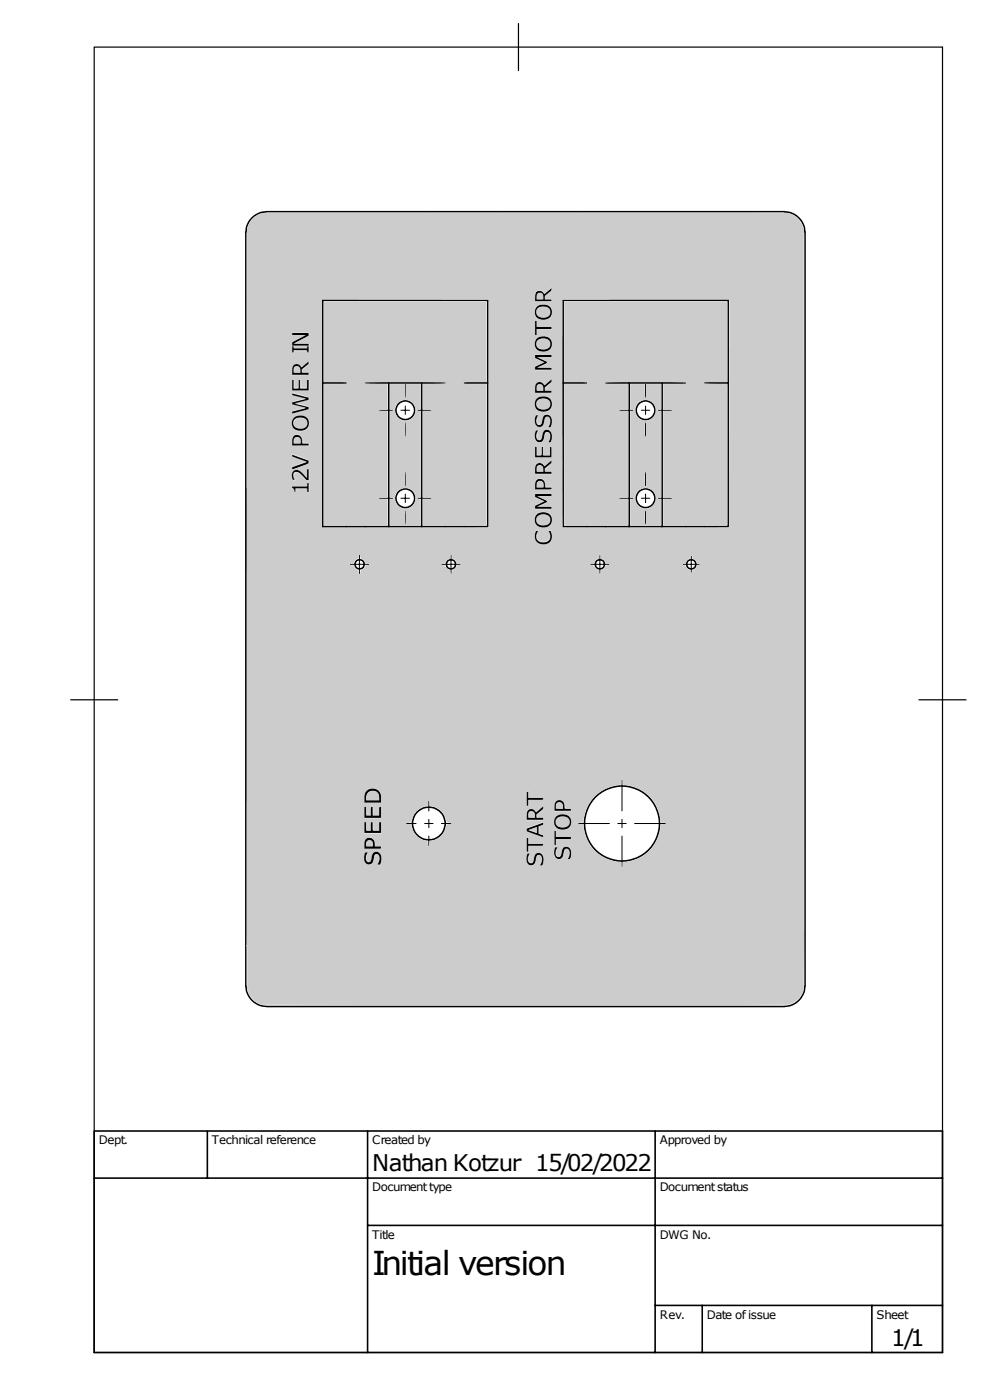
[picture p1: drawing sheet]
<svg xmlns="http://www.w3.org/2000/svg" width="210mm" height="297mm" viewBox="0 0 210 297" stroke-linecap="round" stroke-linejoin="round" font-family="sans-serif">
<defs><g id="words">
<text font-size="7" x="79" y="270.5">Initial version</text>
<g font-size="4.9">
<text x="65.5" y="105.1" transform="rotate(-90 65.5 105.1)">12V POWER IN</text>
<text x="117.1" y="115.7" transform="rotate(-90 117.1 115.7)">COMPRESSOR MOTOR</text>
<text x="80.9" y="183.8" transform="rotate(-90 80.9 183.8)">SPEED</text>
<text x="115.3" y="184" transform="rotate(-90 115.3 184)">START</text>
<text x="121.2" y="182.6" transform="rotate(-90 121.2 182.6)">STOP</text>
<text x="79" y="248.5">Nathan Kotzur 15/02/2022</text>
<text x="189.1" y="285.6">1/1</text>
</g>
<g font-size="2.5">
<text x="21" y="242.7">Dept.</text>
<text x="44.9" y="242.7">Technical reference</text>
<text x="78.9" y="242.7">Created by</text>
<text x="140" y="242.7">Approved by</text>
<text x="79" y="252.8">Document type</text>
<text x="139.9" y="252.8">Document status</text>
<text x="79" y="262.8">Title</text>
<text x="139.9" y="262.8">DWG No.</text>
<text x="140" y="279.7">Rev.</text>
<text x="149.9" y="279.7">Date of issue</text>
<text x="185.9" y="279.7">Sheet</text>
</g>
</g></defs>
<g fill="none" stroke="#000" stroke-width=".34">
<path d="M52.2 49.2v160M56.5 45a4.3 4.3 0 0 0-4.3 4.2M56.5 44.9h110M166.5 45a4.3 4.3 0 0 1 4.2 4.2M170.8 49.2v160M68.5 63.7h35v48h-35zM119.5 63.7h35v48h-35zM68.5 81.2h4.9M77.5 81.2h16.9M82.5 81.2v30.5M89.4 81.2v30.5M98.5 81.2h5"/>
<path d="M119.5 81.2h5M128.5 81.2h17M133.5 81.2v30.5M140.5 81.2v30.5M149.5 81.2h5M52.2 209.2a4.3 4.3 0 0 0 4.3 4.3M56.5 213.5h110M170.7 209.2a4.3 4.3 0 0 1-4.2 4.3M20 239.9h179.9v47h-179.9zM44 239.9v10M78 239.9v47M139 239.9v47"/>
<path d="M20 249.9h179.9M78 260h121.9M139 276.9h60.9M149 276.9v10M185 276.9v10"/>
<circle cx="86" cy="87" r="1.98"/>
<circle cx="137" cy="87" r="1.98"/>
<circle cx="76.3" cy="119.7" r=".98"/>
<circle cx="86" cy="105.7" r="1.98"/>
<circle cx="95.7" cy="119.7" r=".98"/>
<circle cx="127.3" cy="119.7" r=".98"/>
<circle cx="137" cy="105.7" r="1.98"/>
<circle cx="146.7" cy="119.7" r=".98"/>
<circle cx="91" cy="174.7" r="3.5"/>
<circle cx="132" cy="174.7" r="8"/>
</g>
<path d="M20 10h179.9v276.9h-179.9zM110 5v10M15 148.5h10M194.9 148.5h10" fill="none" stroke="#000" stroke-width=".25"/>
<g fill="none" stroke="#000" stroke-width=".21">
<path d="M80.5 87h2.8M85 87h1.9M86 81.5v2.8M86 86.1v1.8M86 89.7v2.8M88.6 87h2.8M131.4 87h2.9M136.1 87h1.7M136.9 81.5v2.8M136.9 86.1v1.8M136.9 89.7v2.8M139.6 87h2.9"/>
<path d="M74.3 119.7h3.9M76.2 117.8v3.9M80.5 105.7h2.8M85 105.7h1.9M86 100.2v2.8M86 104.8v1.8M86 108.4v2.8M88.6 105.7h2.8M93.7 119.7h3.9M95.7 117.8v3.9M125.3 119.7h3.9M127.3 117.8v3.9"/>
<path d="M131.4 105.7h2.9M136.1 105.7h1.7M136.9 100.2v2.8M136.9 104.8v1.8M136.9 108.4v2.8M139.6 105.7h2.9M144.9 119.7h3.4M146.6 118v3.4M86.2 174.7h2.1M90.1 174.7h1.8M91 170v2M91 173.8v1.8"/>
<path d="M91 177.4v2.1M93.6 174.7h2.1M122.7 174.7h6.6M131.1 174.7h1.7M132 165.5v6.5M132 173.8v1.8M132 177.4v6.5M134.6 174.7h6.6"/>
</g>
<g fill="#ccc">
<path d="M68.7 64h34.5v17.1h-3.6a1.53 1.53 0 0 0-1.4 .2 1.54 1.54 0 0 0 1.4 .2h3.6v29.9h-13.5v-5.5l1.9-.2-1.9-.1v-18.4l1.9-.2-1.9-.1v-5.4l4.1-.1 .9-.2-1.3-.1h-7.5h-7.4l-1.3 .1 .9 .2 4.1 .1v5.4l-1.9 .1 1.9 .2v18.4l-1.9 .1 1.9 .2v5.5h-13.5v-29.9h3.6a1.54 1.54 0 0 0 1.4-.2 1.53 1.53 0 0 0-1.4-.2h-3.6z"/>
<path d="M119.7 64h34.6v17.1h-4.3l-.8 .1 .9 .2 4.2 .1v29.9h-13.6v-5.5l1.9-.2-1.9-.1v-18.4l1.9-.2-1.9-.1v-5.4h3.6a1.54 1.54 0 0 0 1.4-.2l-.1-.1a232.5 232.5 0 0 0-17.2 0l-.1 .1a1.54 1.54 0 0 0 1.4 .2h3.6v5.4l-2.1 .1 2.1 .2v18.4l-2 .1 2 .2v5.5h-13.6v-29.9h3.5a1.54 1.54 0 0 0 1.5-.2 1.54 1.54 0 0 0-1.5-.2h-3.5z"/>
<path d="M62.6 89.1a1.45 1.45 0 0 1 1.6-.4 1.45 1.45 0 0 1 1 1.4 1.57 1.57 0 0 1-2.8 0z"/>
<path d="M62.6 92.9a.76 .76 0 0 1 .9-.1 .76 .76 0 0 1 .3 .9v.3h-1.4z"/>
<path d="M62.6 77.9a.73 .73 0 0 1 .9 0 .73 .73 0 0 1 .2 .9v.3h-1.3z"/>
<path d="M62.3 71.1h2.5l-2.8 1.5v.8h3.5v-.5h-3.1l2.9-1.5-2.7 1.5h3v1.9l-.1-1.4h-.3v.5h-2.8v-.5h-.4l-.1 1.4v-2.2l2.7-1.5z"/>
<path d="M62.4 74.4h2.8v.5h.3v-1.4l-.3-.1h.3l.1 1.4v-1.9v1.4a.36 .36 0 0 1-.1 .6 .36 .36 0 0 1-.5-.3l-.5-.1a3.2 3.2 0 0 0-2.1 .2v.2z"/>
<path d="M61.9 70.7l3.7-.2v.4l-.1 .3v-.6h-3.5v.5z"/>
<path d="M62.9 77.2l.5 .1a.9 .9 0 0 0 1.6-.3l.6-.4a1.33 1.33 0 0 1-.9 1.5l-.5 .5 .1 .4a1.49 1.49 0 0 1 1.3 .3l-.1 .2v-.4h-1.4v-.7l1.4-1.1v-.7l-1.5 1.4a1.07 1.07 0 0 0-1.1-.8z"/>
<path d="M62.2 77.5l.4-.2a1.39 1.39 0 0 0-.6 1.7v.6h2.5h-2.7l.2-1.6z"/>
<path d="M62 80.5v2.3h3.5v-2.3l.1 2.5-3.6-.1-.1-1.5z"/>
<path d="M62.4 80.9v1.3h.9l.1-1.6v1.8h-1z"/>
<path d="M63.8 80.6l.1 1.6h1.2v-1.5v1.7h-1.3z"/>
<path d="M62.6 85.5l2.9-.7v-.5a.44 .44 0 0 1 .1 .5 .44 .44 0 0 1-.5 .2l-2.2 .5 2.6 .7z"/>
<path d="M61.9 83.3h.3l3.3 .9-3.5-.9v.5z"/>
<path d="M62 83.8l2.9 .7-2.8 .7 2.4-.7z"/>
<path d="M62 85.3v.5l2.9 .7-2.9 .7 2.3-.7-2.2-.7-.2-.1z"/>
<path d="M61.9 87.3l.1 .4 3.5-.9-3.5 1z"/>
<path d="M65.5 86.3v.5z"/>
<path d="M62.4 92.4a1.29 1.29 0 0 1 1.4 0 1.29 1.29 0 0 1 .5 1.3l.3 .2 1 .1v.6l-3.6-.1h3.5v-.5h-1.3a1.35 1.35 0 0 0-1.3-1.8l-.7 .5z"/>
<path d="M62 93.1v1.4l-.1-.3z"/>
<path d="M61.9 96.3l3.5 1.3-3.4-1.3v.5z"/>
<path d="M65.5 97.7l.1 .5z"/>
<path d="M62.1 96.9l3 1-3 1.1 2.6-1.1z"/>
<path d="M62 99.1l-.1 .4z"/>
<path d="M62 100.2l-.1 .7 .2 1-.2-.9z"/>
<path d="M62.5 100.3a1.27 1.27 0 0 1 1.7 .7l.8 .9-.9-.8a1.26 1.26 0 0 0-1.4-.7l-.2 .3 .2 1.2h-.5h.4l-.3-.9z"/>
<path d="M62.3 99.9l.2-.2a1.99 1.99 0 0 1 2.1 1l.5 .6v-1.7v1.9l-.8-.9a1.48 1.48 0 0 0-2.1-.6z"/>
<path d="M65.2 99.5h.3a4.7 4.7 0 0 1 0 2.5h-.4h.4v-2.4z"/>
<path d="M61.9 103.3l3.2-.2v-.6l.3-.1 .2 .2-.1 1.8v-1.9h-.3v.7h-3.2v.3a.65 .65 0 0 1 .5 .8l-.6-.7z"/>
<path d="M62.8 103.7h2.4l-.1 .6a.49 .49 0 0 0-.6-.6l-1.5 .1-.2 .5z"/>
<path d="M114.2 62.2a.75 .75 0 0 1 .8 .1 .75 .75 0 0 1 .2 .8v.3h-1.3v-.8z"/>
<path d="M113.7 61.9a.95 .95 0 0 1 1.5-.1 1.04 1.04 0 0 0-1.3-.1 1.04 1.04 0 0 0-.4 1.2v1h3.3l-3.4 .1 .1-1.5z"/>
<path d="M115.3 61.9l.2 .3 1.6-1.3-1.6 1.4z"/>
<path d="M115.6 62.8l1.3-1.1-.2 .3a1.65 1.65 0 0 0-.9 1.2l1.1 .2h-1.3z"/>
<path d="M114.1 65.5a1.55 1.55 0 0 1 2.6 .7 1.46 1.46 0 0 1-1.4 1.2 1.46 1.46 0 0 1-1.5-1.1z"/>
<path d="M113.9 65a1.92 1.92 0 0 1 2.1-.3 1.92 1.92 0 0 1 1.2 1.8 1.61 1.61 0 0 1-1.7 1.4 1.68 1.68 0 0 0 1.6-2 1.68 1.68 0 0 0-2.3-1.3 1.63 1.63 0 0 0-1.4 1.5 1.63 1.63 0 0 0 1.2 1.7 1.63 1.63 0 0 1-.7-2.8z"/>
<path d="M113.5 68.1v2.9z"/>
<path d="M113.9 68.2l.1 1h3.1v.2h-3.2z"/>
<path d="M113.9 69.8h3.2v.2h-3.1l-.1 1z"/>
<path d="M114.1 72.2a1.55 1.55 0 0 1 2.6 .7 1.46 1.46 0 0 1-1.4 1.2 1.46 1.46 0 0 1-1.5-1.1z"/>
<path d="M113.9 71.7a1.99 1.99 0 0 1 3.3 1.2 1.61 1.61 0 0 1-1.7 1.7 1.68 1.68 0 0 0 1.6-2 1.68 1.68 0 0 0-2.3-1.2 1.63 1.63 0 0 0-1.4 1.5 1.63 1.63 0 0 0 1.2 1.6 1.64 1.64 0 0 1-.7-2.8z"/>
<path d="M113.4 75.2l3.5 .1h-3.4v.7l2 .9-2 .9 1.8-.9-.8-.4a1.07 1.07 0 0 1-1.1-1.3z"/>
<path d="M114 75.8h2.4h-2l1.5 .9z"/>
<path d="M116.1 76.8v.2z"/>
<path d="M114 78l2-.9-1.6 .9h2.2z"/>
<path d="M113.5 77.8v.7h3.4l-3.5 .1z"/>
<path d="M114.6 81.1l1.1 .4 1.4-1.2v.5l-.1-.4-1.5 1.4-.3-.5z"/>
<path d="M113.7 81.3l.8-.2a1.02 1.02 0 0 0-1 1.2v1.1h2.7h-2.8z"/>
<path d="M114.1 81.7a.75 .75 0 0 1 .9 0 .75 .75 0 0 1 .2 .9v.3h-1.3z"/>
<path d="M115.6 82.2l1.4-1.1-.6 .6a.83 .83 0 0 0-.6 1l1.2 .2h-1.4z"/>
<path d="M114.2 84.9a1.49 1.49 0 0 1 1.6-.3 1.49 1.49 0 0 1 .9 1.3 1.47 1.47 0 0 1-1.5 1 1.47 1.47 0 0 1-1.4-1.2z"/>
<path d="M113.6 88.1l.6-.1h-.5l-.2 .5a1.74 1.74 0 0 0 .7 2 1.35 1.35 0 0 0 1.4-1.5 .59 .59 0 0 1 .6-.6 .59 .59 0 0 1 .5 .7l-.1 .7-.4 .8h.6l-.4 .1-.2-.1a1.66 1.66 0 0 0 0-2.2l-.5 .3a1.94 1.94 0 0 1-1.2 2 1.23 1.23 0 0 1-1.1-1.7z"/>
<path d="M114.2 88.1l-.1 .4a1.57 1.57 0 0 0 .2 1.4 .6 .6 0 0 0 .7-.8 1.17 1.17 0 0 1 1.4-1.2 1.95 1.95 0 0 1 .5 2.7l.2-.7a1.37 1.37 0 0 0-1.4-2 2.07 2.07 0 0 0-.8 1.9 .58 .58 0 0 1-.8 .2 .58 .58 0 0 1-.2-.8z"/>
<path d="M114.2 91.4l-.1 .3a1.06 1.06 0 0 0 .4 1.6l.4-.5a2.46 2.46 0 0 1 .8-1.6 1.22 1.22 0 0 1 1.2 .3 1.22 1.22 0 0 1 .3 1.3l-.3 1a2.1 2.1 0 0 0-.5-2.5 .93 .93 0 0 0-1.3 .9 .93 .93 0 0 1-.9 1.2 1.46 1.46 0 0 1 0-2z"/>
<path d="M113.6 91.4a1.77 1.77 0 0 0 .7 2.5 1.14 1.14 0 0 0 1.2-1.4 .64 .64 0 0 1 .7-.8 .64 .64 0 0 1 .5 .9l-.2 .8-.3 .4a1.41 1.41 0 0 0-.1-2.1 2.16 2.16 0 0 0-.7 1.5 1.03 1.03 0 0 1-1.3 .7 1.03 1.03 0 0 1-.7-1.2z"/>
<path d="M113.8 91.3h.4z"/>
<path d="M115.3 94.7l.2 1.7h1.1v-1.2v1.3h-1.3z"/>
<path d="M115 94.7h.3z"/>
<path d="M113.9 94.8l.1 1.6h.9v-1.5v1.6h-1z"/>
<path d="M113.5 94.7v2.3h3.6v-1.5v1.6h-3.7z"/>
<path d="M113.7 98.5a1.12 1.12 0 0 1 1.8 .3l1.6-1.3v.5l-.1-.4-1.5 1.4a1.07 1.07 0 0 0-1.4-.7 1.07 1.07 0 0 0-.6 1.4v.9h3.4h-3.5l.1-1.5z"/>
<path d="M115.6 99.4l1.4-1.1-.7 .7a.66 .66 0 0 0-.4 1l1 .1h-1.3z"/>
<path d="M114.1 98.9a.75 .75 0 0 1 .9 0 .75 .75 0 0 1 .2 .9v.3h-1.3v-.9z"/>
<path d="M114.8 101.5a1.12 1.12 0 0 1 .9 1.4v.4h1.3h-1.3a1.48 1.48 0 0 0-.9-1.8z"/>
<path d="M114.1 102.2a.78 .78 0 0 1 1 0 .78 .78 0 0 1 .2 .9v.2h-1.4v-.7z"/>
<path d="M113.8 101.8l.5-.3a1.37 1.37 0 0 0-.8 1.8v.5h2.7h-2.8l.1-1.2z"/>
<path d="M113.4 104.7l3.6 .1h-3.5v.7l2 .9-2 .9v.7h3.5l-3.6 .1v-.5a2.87 2.87 0 0 1 1.9-1.2l-1.8-.9z"/>
<path d="M114 105.3h2.6h-2.2l1.6 .9z"/>
<path d="M116.1 106.3v.2z"/>
<path d="M114 107.5l2.1-.9-1.7 .9h2.3z"/>
<path d="M114.2 109.4a1.54 1.54 0 0 1 2.5 .7 1.41 1.41 0 0 1-2.1 1.2 1.11 1.11 0 0 1-.4-1.9z"/>
<path d="M113.8 112.5l.6 .1a1.37 1.37 0 0 0-.3 1.5 1.37 1.37 0 0 0 1.3 .8 1.39 1.39 0 0 0 1.1-.9 1.39 1.39 0 0 0-.3-1.5h.6h-.6a1.43 1.43 0 0 1 .3 1.9 1.43 1.43 0 0 1-1.8 .5 1.43 1.43 0 0 1-.4-2.4z"/>
<path d="M113.7 112.6a1.86 1.86 0 0 0 .9 2.8 1.86 1.86 0 0 0 2.5-1.7l-.3-1.2a1.9 1.9 0 0 1-1.5 3.1 1.9 1.9 0 0 1-1.6-3z"/>
<path d="M111.8 167.9h.4v1.2l2.9 .1h-2.9v-1.3z"/>
<path d="M111.7 168v2.9z"/>
<path d="M112.2 169.7h2.8h-2.8v1a.28 .28 0 0 1-.1 .3 .28 .28 0 0 1-.4-.1h.5z"/>
<path d="M112 171.9a1.3 1.3 0 0 1 1.8 .3l1.4-1.2-1.5 1.4a1.05 1.05 0 0 0-1.3-.7 1.05 1.05 0 0 0-.7 1.3v1h3.6v-.5v.6h-3.7l.1-1.6z"/>
<path d="M112.3 172.3a.77 .77 0 0 1 1 0 .77 .77 0 0 1 .2 1v.2h-1.4z"/>
<path d="M113.9 172.8l1.3-1.1-.4 .4a1.13 1.13 0 0 0-.8 1.2l1.3 .2h-1.4z"/>
<path d="M111.9 175.7l3.3-1.3z"/>
<path d="M112.2 176l1.7-.6v1.3z"/>
<path d="M114.3 175.3l.8-.3a.82 .82 0 0 0-.7 1.2 .69 .69 0 0 0 .8 .9l-.9-.3z"/>
<path d="M111.7 175.8v.5z"/>
<path d="M111.7 176.4l3.6 1.2v-.4v.5z"/>
<path d="M111.8 177.6l.4 .1z"/>
<path d="M112.2 177.7v1.2h2.6h-2.6z"/>
<path d="M111.7 177.8v2.9h.5v-1.3h3l-3 .1v1.1l-.4 .2a6.3 6.3 0 0 1-.1-3z"/>
<path d="M111.9 181h.4l.2 .1a1.5 1.5 0 0 0 0 1.9l.4-.1 .2-.3a1.77 1.77 0 0 1 1-1.7 1.68 1.68 0 0 1 1 2.7l.1-.2a1.61 1.61 0 0 0-.9-2.5 1.35 1.35 0 0 0-1.1 1.6 .57 .57 0 0 1-.6 .6 .57 .57 0 0 1-.5-.6v-.7l.4-.7h-.6a1.69 1.69 0 0 0 .8 2.5 1.18 1.18 0 0 0 1-1.3l.1-.4a.6 .6 0 0 1 .8-.4 .6 .6 0 0 1 .3 .8l-.1 .8-.3 .5v-.2a1.31 1.31 0 0 0-.2-1.9 1.83 1.83 0 0 0-.6 1.5 1.05 1.05 0 0 1-1.3 .6 1.05 1.05 0 0 1-.7-1.2v-.9z"/>
<path d="M114.5 183.7h.5z"/>
<path d="M118 170a1.18 1.18 0 0 1 1.3-.2 1.18 1.18 0 0 1 .6 1.2l.1 .6h-.2a1.36 1.36 0 0 0-1.3-1.8 1.4 1.4 0 0 0-.9 1.8v.5h3.6v-.4l.1 .3-.8 .2h-3v-.5a2.35 2.35 0 0 1 .5-1.7z"/>
<path d="M118.2 170.4a.78 .78 0 0 1 1 0 .78 .78 0 0 1 .2 .9v.3h-1.4v-.7z"/>
<path d="M118.3 173.6a1.51 1.51 0 0 1 2.5 .8 1.54 1.54 0 0 1-2.5 .8l-.3-.7v-.5z"/>
<path d="M117.6 176.2l.4 .1h-.4v3h.4h-.3a4.7 4.7 0 0 1-.2-2.8z"/>
<path d="M118 176.3l.1 1.2h2.8l.4 .1v.3l-.1 .1v-.5h-3.2z"/>
<path d="M118 178.2v.8z"/>
<path d="M118 178h2.8h-2.7l-.1 1.2z"/>
<path d="M117.7 179.7h.1a1.77 1.77 0 0 0 .6 2.5 1.29 1.29 0 0 0 1.3-1.5 .59 .59 0 0 1 .6-.7 .59 .59 0 0 1 .5 .8l-.1 .9-.4 .5a1.66 1.66 0 0 0 0-2.1 1.39 1.39 0 0 0-.8 1.4 1.06 1.06 0 0 1-1.3 .7 1.06 1.06 0 0 1-.7-1.3z"/>
<path d="M118.3 179.8l-.1 .2a1.35 1.35 0 0 0 .3 1.6 1.43 1.43 0 0 0 .7-1.3 1.04 1.04 0 0 1 1.2-.8 1.04 1.04 0 0 1 .8 1.1l.1 .8-.3 .7 .1-.2a1.7 1.7 0 0 0-.8-2.4 1.3 1.3 0 0 0-1.2 1.6 .6 .6 0 0 1-.7 .6 .6 .6 0 0 1-.4-.8z"/>
<path d="M117.8 179.7h.5z"/>
<path d="M78.1 168.1a1.42 1.42 0 0 1 1.7-.2 1.42 1.42 0 0 1 .7 1.6v.3h-2.8l.1-1z"/>
<path d="M79.1 171.2l.1 1.7h1.2v-1.5v1.6h-1.3z"/>
<path d="M77.7 171.5l.1 1.4h.8l.1-1.6v1.7h-1z"/>
<path d="M77.3 171.2v2.3h3.6v-2.3v2.4h-3.6l-.1-1.1z"/>
<path d="M77.3 174.5l.4-.1h-.4v2.4h3.6v-2.4h-.4h.2a.91 .91 0 0 1 .3 1.2v1.3h-3.8z"/>
<path d="M77.7 174.7l.1 1.6h.8l.1-1.7v1.7h-1z"/>
<path d="M79.1 174.4l.1 1.9h1.2v-1.7v1.7h-1.3z"/>
<path d="M78.8 174.4h.3z"/>
<path d="M77.6 178a1.15 1.15 0 0 1 1.4-.3 1.15 1.15 0 0 1 .6 1.3l.1 .2a.84 .84 0 0 0 1 .3l.3 .2-.1 .3v-.4h-1.4a1.32 1.32 0 0 0-1.4-1.9 1.45 1.45 0 0 0-.8 1.8v.5h3.4l-3.6 .1 .2-1.6z"/>
<path d="M78 178.3a.78 .78 0 0 1 .9 .1 .78 .78 0 0 1 .2 .9v.3h-1.4l.1-.9z"/>
<path d="M77.4 180.9h.6h-.5a1.82 1.82 0 0 0 .5 2.5 1.53 1.53 0 0 1-.7-2.1z"/>
<path d="M78 181a1.61 1.61 0 0 0 .2 1.8 .97 .97 0 0 0 .6-1.1l.4-.8-.2 .5a1.96 1.96 0 0 1-.5 1.5 .7 .7 0 0 1-.8-.3 .7 .7 0 0 1 0-.8z"/>
<path d="M79.3 180.9a1.08 1.08 0 0 1 1.2 0 1.08 1.08 0 0 1 .5 1.2v.1a.98 .98 0 0 1-.9 1.4l-.1-.2a1.95 1.95 0 0 0 .1-2h-.4l-.2 .3a1.98 1.98 0 0 1-1 1.7 1.47 1.47 0 0 0 .9-1.6 .59 .59 0 0 1 .7-.6 .59 .59 0 0 1 .4 .8l-.1 .6-.4 .9h.6a1.99 1.99 0 0 0-.5-2.7l-.5-.1z"/>
<path d="M52.5 200.6h118.1l-.2 9.6a4.7 4.7 0 0 1-5.4 2.9l-53.6 .2-53.6-.2a4.4 4.4 0 0 1-5-2.3l-.3-2.1z"/>
<path d="M99.2 200.5l13.6 .1z"/>
<path d="M99.2 197.8h13.6v2.7h-13.6z"/>
<path d="M104.2 200h2.4v.5h-2.4z"/>
<path d="M104.2 200.5h2.4z"/>
<path d="M104.2 200.5l2.4 .1z"/>
<path d="M104.2 200.6h2.4v.8h-2.4z"/>
<path d="M120.9 200.5l13.6 .1z"/>
<path d="M120.9 200.5h13.6v4.9h-13.6z"/>
<path d="M120.9 197.4h13.6v3.1h-13.6z"/>
<path d="M123.5 200.5h8.4z"/>
<path d="M112.4 200.5h8.8z"/>
<path d="M53.6 46.5l.8-.6 1.2-.7h111.8a4.3 4.3 0 0 1 3 4.8l.1 150.5h-118.1v-152.1l.6-1.1zM126.1 168.9a9.2 9.2 0 0 0-2.4 5.5l-1.1 .3 .9 .1a.53 .53 0 0 1 .3 .8 8.3 8.3 0 0 0 7.9 7.3l.3 1.1 .1-.3a.68 .68 0 0 1 .2-.8 8.3 8.3 0 0 0 7.9-8l1.1-.2-1.1-.3a8.4 8.4 0 0 0-8.1-8l-.1-1.1-.2 1.1a9.5 9.5 0 0 0-5.7 2.5zM111.8 181.1a1.76 1.76 0 0 0 .9 2.6 1.49 1.49 0 0 0 1.2-1.6l.4-.6a.92 .92 0 0 1 .4 1.5l-.2 .6 .5 .1a1.73 1.73 0 0 0-.8-2.8 1.03 1.03 0 0 0-.9 .9 1.17 1.17 0 0 1-.6 1.2l-.3-.1a1.78 1.78 0 0 1 .1-1.8l-.3-.1zM77.5 180.8a1.95 1.95 0 0 0 .4 2.6 1.13 1.13 0 0 0 1.5-1.2l.1-.5 .4-.4a1.33 1.33 0 0 1 .1 2l.1 .3a.57 .57 0 0 0 .8-.4 2.03 2.03 0 0 0-.7-2.5 1.19 1.19 0 0 0-1.5 1.4l-.1 .4-.4 .3a1.39 1.39 0 0 1-.2-1.9zM117.8 179.7a1.61 1.61 0 0 0 .8 2.6l.3-.1a1 1 0 0 0 .7-1.1l.1-.5 .4-.5a1.13 1.13 0 0 1 .4 1.7l-.2 .3 .3 .2a1.17 1.17 0 0 0 .7-1.6 1.06 1.06 0 0 0-.9-1.2 1.06 1.06 0 0 0-1.2 .8l-.3 1-.4 .3a1.77 1.77 0 0 1-.2-1.9zM111.8 177.6l-.1 1.6 .1 1.6h.3l.1-.2v-1.1h2.7l.4-.2v-.2l-.4-.2h-2.7v-1.1l-.1-.2zM77.7 177.9a1.48 1.48 0 0 0-.5 1.3l-.1 .9 3.7-.1 .2-.2-.3-.3a.95 .95 0 0 1-1-.3 1.29 1.29 0 0 0-.6-1.3 1.29 1.29 0 0 0-1.4 0zM88.1 172.3l-.8 1.9a.73 .73 0 0 1-.9 .3l-.3 .2 1.1 .2a4.1 4.1 0 0 0 3.3 3.5l.4 1.1 .2-.7a.86 .86 0 0 1 1-.5 4.3 4.3 0 0 0 2.7-3.4l1.1-.2-.3-.2a.76 .76 0 0 1-1-.7 3.9 3.9 0 0 0-3.5-2.9l-.2-1-.2 1.1-1.2 .3zM117.7 176.2l-.2 1.5 .2 1.6h.3l.1-.2v-1.1h2.8l.4-.1v-.3l-.4-.1h-2.8v-1.1l-.1-.2zM111.9 175.7l-.2 .5a5.9 5.9 0 0 0 2.8 1.3l.8 .1a.58 .58 0 0 0-.7-.7 1.28 1.28 0 0 1 .7-2l-.1-.5zM77.3 174.4l-.1 2.5h3.8l-.1-2.5-.5 .1v1.8h-1.2v-1.8l-.3-.1-.2 .1-.1 1.8h-.8l-.1-1.8zM117.9 173.2a1.83 1.83 0 0 0 0 2.3 1.83 1.83 0 0 0 2.3 .5 1.7 1.7 0 0 0 1.1-2 1.7 1.7 0 0 0-2-1.3l-.6 .1zM112 171.8l-.3 .7-.1 1.6h3.7v-.6l-.3-.1a.79 .79 0 0 1-1-.3l1.1-1.3 .2-.4-.1-.4-1.4 1.2a1.33 1.33 0 0 0-1.8-.4zM77.3 171.2a3.6 3.6 0 0 0 .1 2.4h3.5l.1-1.9-.1-.5h-.4l-.1 1.7h-1.2v-1.6l-.4-.1-.2 1.7h-.8l-.1-1.6zM118.1 169.9a2.35 2.35 0 0 0-.6 2.3h3.3l.5-.2-.1-.3-.1-.1h-1.1a1.63 1.63 0 0 0-1.2-1.9zM111.8 167.8l-.1 1.6 .1 1.6h.3l.1-.2v-1.1h2.7l.4-.1v-.3l-.4-.2h-2.7v-1.1l-.1-.1zM77.8 167.7a4.5 4.5 0 0 0-.7 2.6h3.9a2.58 2.58 0 0 0-1.3-3 2.06 2.06 0 0 0-1.9 .4zM74.2 119.7v.1l.9 .2 .7 .9 .4 .9 .4-.9 .4-.2a1.47 1.47 0 0 1 1.4-.9l-.2-.2a.76 .76 0 0 1-1-.7l-.1-.1a.83 .83 0 0 1-.7-1l-.2-.1-.1 .1-.1 .3a.46 .46 0 0 1-.4 .6l-.5 .6a.57 .57 0 0 1-.7 .3zM93.6 119.7l.2 .2a.78 .78 0 0 1 .9 .6l.2 .2a.92 .92 0 0 1 .8 1v.1a1.47 1.47 0 0 1 .9-1.3l.3-.4 .9-.3a1.68 1.68 0 0 1-1.4-1.1l-.5-.3-.2-.8-.1 .2a.59 .59 0 0 1-.5 .9l-.4 .4a.93 .93 0 0 1-1.1 .6zM127.2 117.6l-.1 .8-.2 .2a.98 .98 0 0 0-.8 .9l-.9 .3 .7 .1 .4 .5a1.68 1.68 0 0 1 1 1.4 1.47 1.47 0 0 1 .9-1.3l.5-.6 .6-.1-.2-.2a.77 .77 0 0 1-.9-.7l-.2-.1a.86 .86 0 0 1-.6-1.2zM146.5 118l-.1 .4-1 1-.6 .4 .6 .3 1.3 1.4 .2-.4 1-1 .6-.3-1.5-1.2-.2-.6zM113.7 112.6a1.91 1.91 0 0 0 0 2.2 1.91 1.91 0 0 0 2.1 .7 1.83 1.83 0 0 0 1-3l-.6 .1a1.35 1.35 0 0 1 .1 1.9 1.35 1.35 0 0 1-2 0 1.35 1.35 0 0 1 .1-1.9l-.3-.1zM68.3 63.5v48.5l35.4-.1v-48.3zM113.7 109.2a1.76 1.76 0 0 0-.1 2 1.76 1.76 0 0 0 1.9 .8 1.72 1.72 0 0 0 1.7-2 1.72 1.72 0 0 0-2.2-1.4l-1 .3zM119.2 63.5l.1 48.4h35.4v-48.4zM113.4 104.7a.76 .76 0 0 0 .5 1l1.4 .7-.9 .4a1.04 1.04 0 0 0-1 1.3h3.2l.3-.1 .2-.2-.2-.3h-2.5l1.8-1.1-1.8-1.1h2.5l.1-.1v-.3l-.4-.2zM61.9 103.3v.3l.8 .8 .3-.7h1.6l.4 .2a.39 .39 0 0 0 .1 .4 .39 .39 0 0 0 .4 .1l.1-1-.1-1-.4 .1v.6h-2.9zM113.9 101.7a2.93 2.93 0 0 0-.5 2.1h3.2l.4-.1v-.3l-.2-.1h-1.1a1.27 1.27 0 0 0-.2-1.4 1.27 1.27 0 0 0-1.3-.3zM62.3 99.9a1.55 1.55 0 0 0-.2 2l.6-.1-.2-1.2a.74 .74 0 0 1 1.2 .1l1.2 1.1 .6 .3 .1-1.3-.1-1.3-.4 .1v1.7l-1.2-1.3a1.18 1.18 0 0 0-1.6-.1zM113.8 98.4l-.3 .4-.1 1.8h3.5l.1-.5-1-.1-.3-.2 1-1.2a1.13 1.13 0 0 0 .4-1.1l-1.6 1.3a1.12 1.12 0 0 0-1.7-.4zM61.9 96.2v.1a.57 .57 0 0 0 .4 .7l2.3 1a7.1 7.1 0 0 0-2.7 1.3v.2a9.8 9.8 0 0 0 3.7-1.4v-.3l-.4-.3zM113.5 94.7l-.1 2.4h3.7v-1.2a1.15 1.15 0 0 0-.3-1.3l-.2 .5v1.3h-1.1l-.1-1.6-.2-.2-.3 .2v1.6h-.9l-.1-1.6zM62.3 92.4l-.3 .8a1.22 1.22 0 0 0 0 1.3l3.6 .1v-.6l-.2-.1a.95 .95 0 0 1-1.1-.2 1.28 1.28 0 0 0-.6-1.3 1.28 1.28 0 0 0-1.4 0zM113.7 91.3a1.6 1.6 0 0 0 .8 2.6 1.12 1.12 0 0 0 1-1.2l.2-.5 .4-.5a1.21 1.21 0 0 1 .1 2l.1 .2a.55 .55 0 0 0 .8-.5 1.6 1.6 0 0 0-1-2.3 .92 .92 0 0 0-1 .9 1.16 1.16 0 0 1-.7 1.3 1.77 1.77 0 0 1-.2-1.9zM62.2 88.8a1.77 1.77 0 0 0 .1 2.1 1.77 1.77 0 0 0 2 .5 1.72 1.72 0 0 0 1.3-2 1.72 1.72 0 0 0-2.1-1.3l-.5 .1zM113.7 88a1.75 1.75 0 0 0 .6 2.7 1.42 1.42 0 0 0 1.3-1.7l.2-.5h.5a1.83 1.83 0 0 1-.1 2.1l.3 .1a1.47 1.47 0 0 0 .5-2.2 .95 .95 0 0 0-.9-.7 .95 .95 0 0 0-1 .7l-.2 1a.44 .44 0 0 1-.7 .4l-.1-.7 .1-1.2zM61.9 83.3l.1 .5 2.6 .7-2.6 .8-.1 .4 .1 .1 2.3 .7-2.3 .7-.1 .3v.3l2.8-.7 .9-.4v-.4l-.2-.1-2.5-.7 2.6-.7 .1-.3-.1-.3-3.3-.9zM113.7 84.7a1.76 1.76 0 0 0-.1 2 1.76 1.76 0 0 0 1.9 .7 1.72 1.72 0 0 0 1.7-1.9 1.72 1.72 0 0 0-2.2-1.5l-1 .4zM113.7 81.3l-.3 2.1 3.5-.1 .1-.4-1-.1-.3-.3 1-1.1a1.14 1.14 0 0 0 .4-1.1 2.97 2.97 0 0 1-1.6 1.2 1.34 1.34 0 0 0-1.8-.2zM62 80.5a3.6 3.6 0 0 0 .1 2.4l3.5 .1v-2l-.1-.5h-.3l-.1 1.7h-1.2l-.1-1.6-.4-.1-.1 1.7h-.9v-1.6zM62.2 77.5l-.4 2.1 3.7-.1 .1-.4-1.1-.1-.3-.3 1.3-1.3 .1-.7-.4 .1-.7 .6a.64 .64 0 0 1-1-.1l-.6-.1zM113.4 75.2a.76 .76 0 0 0 .5 1l1.4 .7-.9 .4a1.03 1.03 0 0 0-1 1.3h3.2l.3-.1 .2-.2-.2-.3h-2.5l1.8-1.1-1.8-1.1h2.5l.1-.1v-.3l-.4-.2zM61.9 70.7v.3l.2 .1h2.5l-2.7 1.5v2.1l.2 .2 .3-.2a4.1 4.1 0 0 1 2.7 0l.3 .2 .2-.1v-1.9h-2.9l2.1-1.2a1.06 1.06 0 0 0 .8-1.2l-3.3 .1zM113.8 71.8a1.75 1.75 0 0 0-.1 2.2 1.75 1.75 0 0 0 2.1 .6 1.7 1.7 0 0 0 1.3-2 1.7 1.7 0 0 0-2.1-1.3 1.42 1.42 0 0 0-1.2 .5zM113.6 68.1l-.2 1.5 .2 1.5h.3l.1-.2v-.9h3.1v-.8h-3.1v-.9l-.1-.2zM113.8 65.1a1.75 1.75 0 0 0-.1 2.2 1.75 1.75 0 0 0 2.1 .6 1.7 1.7 0 0 0 1.3-2 1.7 1.7 0 0 0-2.1-1.3 1.42 1.42 0 0 0-1.2 .5zM113.8 61.8l-.3 .4-.1 1.8 3.5-.1 .1-.4-1-.1-.3-.3 1-1.1a1.13 1.13 0 0 0 .4-1.1l-1.6 1.3a1.12 1.12 0 0 0-1.7-.4z"/>
<path d="M82.7 81.5h3.1l.1 2.9 .2-2.9h3.1v5.4l-.8 .1 .8 .2v18.4l-.7 .1 .5 .2 .1 .4 .1 5.1h-6.5v-5.5l.8-.2-.8-.1v-18.4l.8-.2-.8-.1zM85.9 108.2l-.1 1.6 .1 1.5 .2-1.5zM83.8 105.7a2.2 2.2 0 0 0 4.4 0 2.2 2.2 0 0 0-4.4 0zM85.9 100l-.1 1.5a2.26 2.26 0 0 0 .2 1.7l.1-1.6zM85.9 89.5l-.1 1.6 .1 1.6 .2-1.6zM83.8 87.1a2.2 2.2 0 0 0 4.4 0 2.2 2.2 0 0 0-4.4 0z"/>
<path d="M133.7 81.5h3.1l.1 2.9 .2-2.9h3.2v5.4l-.9 .1 .9 .2v18.4l-.8 .1 .8 .2v5.5h-6.6v-5.5l.7-.2-.7-.1v-18.4l.7-.2-.7-.1zM136.9 108.2l-.1 1.6 .1 1.5 .2-1.5zM134.8 105.7a2.2 2.2 0 0 0 4.4 0 2.2 2.2 0 0 0-4.4 0zM136.9 100l-.1 1.5a2.26 2.26 0 0 0 .2 1.7l.1-1.6zM136.9 89.5l-.1 1.6 .1 1.6 .2-1.6zM134.7 87.1a2.2 2.2 0 0 0 4.4 0 2.2 2.2 0 0 0-4.4 0z"/>
<path d="M62.4 88.6a1.89 1.89 0 0 1 2.3-.3 1.89 1.89 0 0 1 .8 2.2 2.02 2.02 0 0 1-2.4 .9 1.7 1.7 0 0 1-.7-2.8zM62.3 88.7a1.73 1.73 0 0 0-.1 2.2 1.73 1.73 0 0 0 2.1 .5 1.68 1.68 0 0 0 1.2-2.1 1.68 1.68 0 0 0-2.1-1.1z"/>
<path d="M108 58.8h21.3v4.7h-10.1v7.9h-11.2zM113.5 68.1l-.1 .4v2.4a.26 .26 0 0 0 .3 .2 .26 .26 0 0 0 .3-.2v-.9h3.1v-.8h-3.1a.92 .92 0 0 0-.3-1.1zM113.9 65a1.74 1.74 0 0 0-.2 2.2 1.74 1.74 0 0 0 2 .7 1.72 1.72 0 0 0 1.4-2.1 1.72 1.72 0 0 0-2.3-1.2zM113.8 61.8l-.3 .7-.1 1.5v-.3a2.28 2.28 0 0 1 .5-2 .92 .92 0 0 1 1.2 0h-.1a.98 .98 0 0 0-1.5 .9v1.3h3.3l.2-.1v-.4h-1.4l.1-.7 1.2-1-.2 .3a1.56 1.56 0 0 0-.9 1.3l.3 .1-.2-.1a.57 .57 0 0 1 .3-.9 1.42 1.42 0 0 0 .9-1.5l-1.6 1.2a1.11 1.11 0 0 0-1.7-.3z"/>
<path d="M113.9 84.5a1.94 1.94 0 0 1 2.1-.4 1.94 1.94 0 0 1 1.2 1.8 2.01 2.01 0 0 1-3.2 1.2 1.83 1.83 0 0 1-.1-2.6zM113.9 84.6a1.79 1.79 0 0 0 .2 2.4 1.79 1.79 0 0 0 2.4 0 1.79 1.79 0 0 0 .2-2.4 2.26 2.26 0 0 0-2.8 0z"/>
<path d="M110.6 92.7h2.8a1.08 1.08 0 0 0 1.1 1.2 1.08 1.08 0 0 0 1-1.2h1.1l-.4 1a.47 .47 0 0 0 .6 .2 .47 .47 0 0 0 .3-.5l.1-.7h2l.1 6.3h-3a1.37 1.37 0 0 0 .8-1.5l-1.6 1.3a1.08 1.08 0 0 0-1.1-.6 1.08 1.08 0 0 0-.9 .8h-2.9zM113.5 94.7l-.1 2.4h3.7v-1.2a1.17 1.17 0 0 0-.3-1.3l-.2 .4v1.5h-1.3v-1.8l.2 1.7-.1-1.3v-.3l-.2-.2-.3 .3v1.5h-.9v-1.6l-.2-.2z"/>
<path d="M113.9 109a1.94 1.94 0 0 1 2.1-.4 1.94 1.94 0 0 1 1.2 1.9 2.01 2.01 0 0 1-3.2 1.1 1.83 1.83 0 0 1-.1-2.6zM113.9 109.1a1.72 1.72 0 0 0-.2 2.1 1.72 1.72 0 0 0 2.1 .7 1.68 1.68 0 0 0 1.3-2.2 1.68 1.68 0 0 0-2.3-1z"/>
<path d="M117.9 173.2a2.09 2.09 0 0 1 3.3 .8 1.96 1.96 0 0 1-1.1 2 1.96 1.96 0 0 1-2.2-.4l-.4-1.2 .1-.6zM117.9 173.3a1.74 1.74 0 0 0 0 2.1 1.74 1.74 0 0 0 2.1 .6 1.69 1.69 0 0 0 1.1-2.2 1.69 1.69 0 0 0-2.2-1z"/>
<path d="M113.5 177.1l1.7 .6a.53 .53 0 0 0 0-.6 .53 .53 0 0 0-.6-.2l-.2-.5h3.1v2.3l.2 .6 .3-.1 .1-1.2a7.2 7.2 0 0 0 3.2-.1v-.2l-.3-.2-2.9-.1v-1h5.8a8.4 8.4 0 0 0 3.3 5v3.1h-13.7l.1-1.4a1.4 1.4 0 0 1 .8-1.5 1.86 1.86 0 0 1 .1 2.1h.4a1.63 1.63 0 0 0 .5-1.7 1.63 1.63 0 0 0-1.3-1.1l-.6 .3v-1.7h1.6l.2-.1v-.3l-.3-.2h-1.5zM117.7 179.7a1.82 1.82 0 0 0 .6 2.5 1.03 1.03 0 0 0 1.3-1.1 .68 .68 0 0 1 .8-.9 2 2 0 0 1-.1 2 .75 .75 0 0 0 .8-.2 .75 .75 0 0 0 .2-.7 1.38 1.38 0 0 0-1.2-1.8 1.52 1.52 0 0 0-1.1 1.6l-.4 .5a.96 .96 0 0 1-.4-1.4l.1-.5z"/>
<path d="M77.9 167.5a1.97 1.97 0 0 1 2.2 0 1.97 1.97 0 0 1 .9 2v.8h-3.8a3.9 3.9 0 0 1 .7-2.8zM77.8 167.7a3.4 3.4 0 0 0-.5 2.6h3.6v-.6a1.88 1.88 0 0 0-.8-2.1 1.88 1.88 0 0 0-2.3 .1z"/>
</g>
<path d="M52.4 200.5h118.2" fill="none" stroke="#ccc" stroke-width=".21"/>
<g fill="#ccc">
<path d="M52.5 197.5h118.1v3.1h-118.1z"/>
<path d="M170.5 188l.1 11.4z"/>
<path d="M170.5 178.8l.1 9.2z"/>
<path d="M52.3 53.1l.1 11.4z"/>
<path d="M52.4 48.7l-.1 4.4z"/>
<path d="M55.9 45.2l27-.1z"/>
<path d="M170.5 59.9h.1v2.9h-.1z"/>
<path d="M170.4 49.6h.2v10.3h-.1z"/>
<path d="M167.5 45.3a4.3 4.3 0 0 1 3.1 4.3h-.2a4.3 4.3 0 0 0-2.9-4.3z"/>
<path d="M160.5 45.1l6.6 .1h-6.6z"/>
<path d="M170.5 62.8h.1v11.4z"/>
<path d="M170.5 74.2l.1 10.6z"/>
<path d="M170.5 84.8l.1 6.6z"/>
<path d="M170.5 91.4l.1 6.6z"/>
<path d="M170.5 98l.1 7.9z"/>
<path d="M170.5 105.9l.1 8.6z"/>
<path d="M170.5 114.5l.1 10z"/>
<path d="M170.5 124.5l.1 9.2z"/>
<path d="M170.5 133.7l.1 6.6z"/>
<path d="M170.5 140.3l.1 8z"/>
<path d="M170.5 148.3l.1 5.9z"/>
<path d="M170.5 154.2l.1 8.6z"/>
<path d="M170.5 162.8l.1 8z"/>
<path d="M170.5 170.8l.1 8z"/>
<path d="M170.6 199.4v7.8h-.1z"/>
<path d="M170.5 207.2h.1v1.9l-.2 1.1z"/>
<path d="M160.5 213.2l5-.1a4.5 4.5 0 0 0 4.9-2.9 4.3 4.3 0 0 1-4.4 3.2h-5.5z"/>
<path d="M149.9 213.2h10.6v.2h-10.6z"/>
<path d="M138 213.3l11.9-.1v.2z"/>
<path d="M128.1 213.3l9.9 .1z"/>
<path d="M117.5 213.3l10.6 .1z"/>
<path d="M105.6 213.3l11.9 .1z"/>
<path d="M94.3 213.3l11.3 .1z"/>
<path d="M93.1 213.2h.3z"/>
<path d="M85.7 213.2l8.6 .2h-8.6z"/>
<path d="M75.8 213.2h9.9v.2h-9.9z"/>
<path d="M64.6 213.2h11.2v.2h-11.2z"/>
<path d="M53.3 211.5a3.7 3.7 0 0 0 3.6 1.6l7.7 .1v.2h-7.2a4.2 4.2 0 0 1-4.1-1.7z"/>
<path d="M52.3 206.3h.2v1.2a5.7 5.7 0 0 0 .8 4v.3l-.8-1.5-.2-1.2z"/>
<path d="M52.3 198.4l.2 7.9h-.2z"/>
<path d="M52.4 170h10.8v8.1h-10.8z"/>
<path d="M52.3 95.6l.1 8z"/>
<path d="M52.3 92.3l.1 3.3z"/>
<path d="M52.3 88.1l.1 4.2z"/>
<path d="M52.3 83.9l.1 4.2z"/>
<path d="M52.3 78.7l.1 5.2z"/>
<path d="M52.3 73.1l.1 5.6z"/>
<path d="M52.3 68l.1 5.1z"/>
<path d="M52.4 63.9l-.1 4.1z"/>
<path d="M53.6 46.3l1.1-.7 .9-.4a5 5 0 0 0-3.1 3.1l.4-1.1z"/>
<path d="M57.1 45.2h.2z"/>
<path d="M55.8 45.2h5.8z"/>
<path d="M79.2 45.2l11.3-.1v.1z"/>
<path d="M90.5 45.1h7.5v.1h-7.5z"/>
<path d="M98 45.1h8.4v.1h-8.4z"/>
<path d="M106.4 45.1h7.9v.1h-7.9z"/>
<path d="M114.3 45.1h8v.1h-8z"/>
<path d="M122.3 45.1h7.5v.1h-7.5z"/>
<path d="M129.8 45.1h7.9v.1h-7.9z"/>
<path d="M137.7 45.1h9.4v.1h-9.4z"/>
<path d="M147.1 45.1h8.4v.1h-8.4z"/>
<path d="M155.5 45.1h5v.1h-5z"/>
</g>
<use href="#words"/>
</svg>
